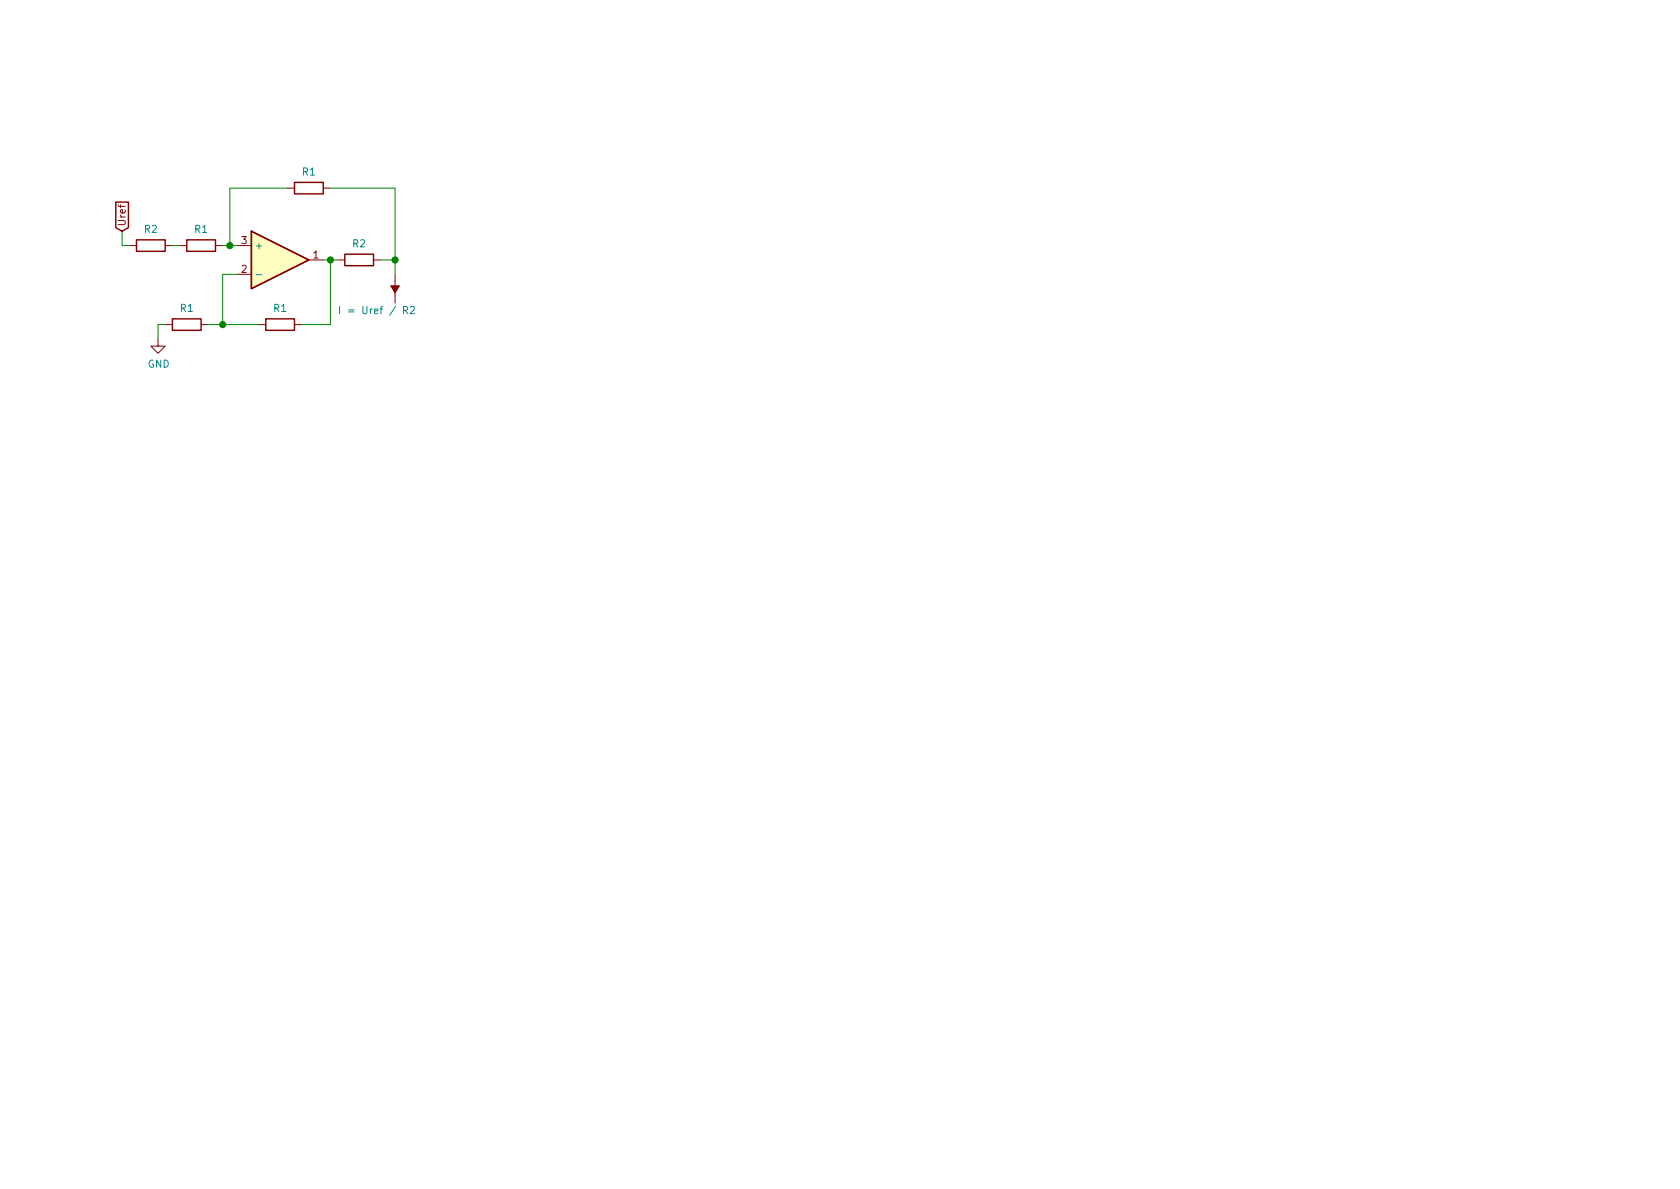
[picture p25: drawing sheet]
<svg xmlns="http://www.w3.org/2000/svg" width="297mm" height="210mm" viewBox="0 0 297 210" stroke-linecap="round" stroke-linejoin="round" font-family="sans-serif">
<defs><g id="words">
<g font-size="1.8" fill="#008484">
<text x="53.5" y="31">R1</text>
<text x="25.6" y="41.2">R2</text>
<text x="34.4" y="41.2">R1</text>
<text x="45" y="44.1">+</text>
<text x="62.4" y="43.7">R2</text>
<text x="31.9" y="55.2">R1</text>
<text x="48.4" y="55.2">R1</text>
<text x="61.8" y="55.5">I = Uref / R2</text>
<text x="26.1" y="65">GND</text>
</g>
<g font-size="1.8" fill="#840000">
<text x="22.2" y="40.1" transform="rotate(-90 22.2 40.1)">Uref</text>
<text x="42.7" y="43.2">3</text>
<text x="55.4" y="45.7">1</text>
<text x="42.7" y="48.3">2</text>
</g>
</g></defs>
<path d="M44.4 40.9l10.2 5.1-10.2 5z" fill="#ffffc2" stroke="#ffffc2" stroke-width=".18"/>
<path d="M20.5 35.7h2.2v4.6l-1.1 .6-1.1-.6zM52.1 32.3h5v2h-5zM24.1 42.4h5.1v2h-5.1zM30.5 56.4h5.1v2h-5.1zM33 42.4h5.1v2h-5.1zM44.4 40.9l10.2 5.1-10.2 5zM47 56.4h5.1v2h-5.1zM61 45h5v2h-5z" fill="none" stroke="#840000" stroke-width=".25"/>
<g fill="none" stroke="#840000" stroke-width=".18">
<path d="M50.8 33.3h1.3M57.1 33.3h1.3M22.9 43.4h1.2M27.9 59.9v1.3h1.3l-1.3 1.3-1.2-1.3h1.2M29.2 43.4h1.3M29.2 57.4h1.3M31.7 43.4h1.3M35.6 57.4h1.2M38.1 43.4h1.3M41.9 48.5h2.5M41.9 43.4h2.5M45.7 57.4h1.3"/>
<path d="M52.1 57.4h1.2M54.6 46h2.5M59.7 46h1.3M66 46h1.3M69.8 48.5v2M69.8 51.8v1.8"/>
</g>
<path d="M45.3 48.6h1M60 54.2v1.3M71.3 54.9l.7-.1 .1-.2-.1-.3-.2-.1h-.5v1.3M71.7 54.9l.4 .6M72.6 54.3l.5-.1 .2 .4-.1 .2-.7 .7h.8" fill="none" stroke="#008484" stroke-width=".18"/>
<path d="M69.1 50.5h1.5l-.8 1.3z" fill="#840000" stroke="#840000" stroke-width=".18"/>
<path d="M50.8 33.3h-10.2v10.1M58.4 33.3h11.4v15.2M21.6 40.9v2.5h1.3M29.2 57.4h-1.3v2.5M30.5 43.4h1.2M36.8 57.4h8.9M39.4 43.4h2.5M41.9 48.5h-2.5v8.9M57.1 46h2.6M58.4 46v11.4h-5.1M67.3 46h2.5" fill="none" stroke="#008400" stroke-width=".18"/>
<g fill="#008400" stroke="#008400" stroke-width=".25">
<circle cx="40.6" cy="43.4" r=".51"/>
<circle cx="58.4" cy="46" r=".51"/>
<circle cx="69.9" cy="46" r=".51"/>
<circle cx="39.4" cy="57.4" r=".51"/>
</g>
<use href="#words"/>
</svg>
